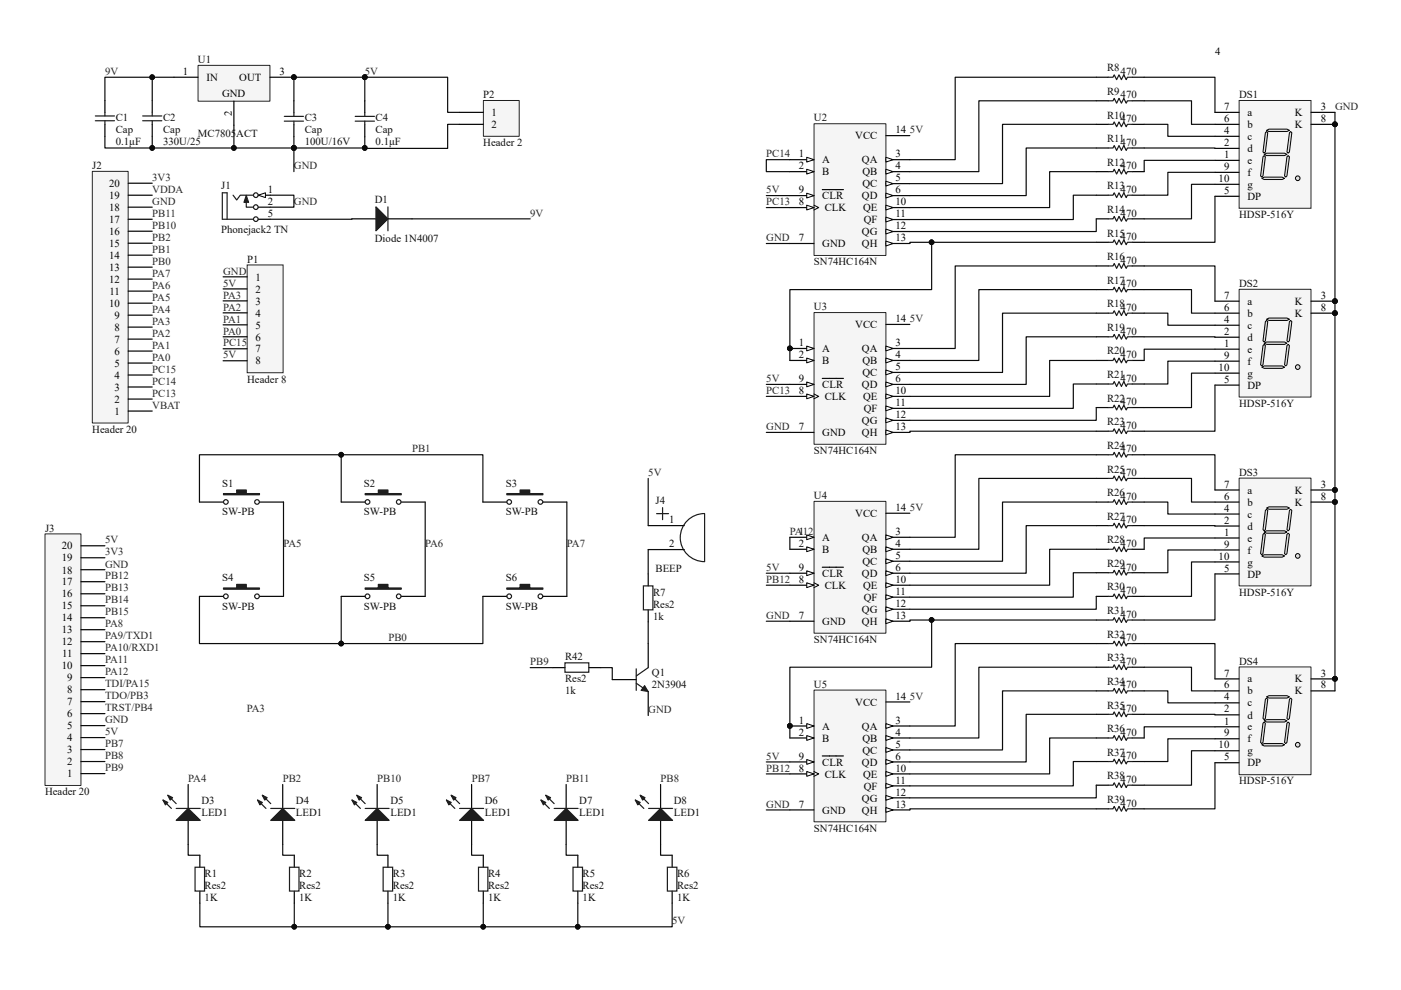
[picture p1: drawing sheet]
<svg xmlns="http://www.w3.org/2000/svg" width="297mm" height="210mm" viewBox="0 0 297 210" stroke-linecap="round" stroke-linejoin="round" font-family="sans-serif">
<defs><g id="words">
<g font-size="2.3">
<text x="257.6" y="11.7">4</text>
<text x="38.8" y="15.9">1</text>
<text x="43.8" y="17.2">IN</text>
<text x="50.7" y="17.2">OUT</text>
<text x="59.3" y="15.9">3</text>
<text x="47.1" y="20.5">GND</text>
<text x="259.5" y="23.4">7</text>
<text x="280" y="23.4">3</text>
<text x="49.1" y="24.7" transform="rotate(-90 49.1 24.7)">2</text>
<text x="104.2" y="24.6">1</text>
<text x="104.2" y="27.2">2</text>
<text x="181.3" y="29.5">VCC</text>
<text x="189.9" y="28.3">14</text>
<text x="259.5" y="28.4">4</text>
<text x="259.5" y="25.9">6</text>
<text x="264.5" y="29.7">c</text>
<text x="264.5" y="27.2">b</text>
<text x="264.5" y="24.6">a</text>
<text x="274.5" y="24.6">K</text>
<text x="274.5" y="27.2">K</text>
<text x="280" y="25.9">8</text>
<text x="169.4" y="33.4">1</text>
<text x="169.4" y="35.9">2</text>
<text x="174.3" y="34.6">A</text>
<text x="182.7" y="34.6">QA</text>
<text x="189.9" y="33.4">3</text>
<text x="189.9" y="35.9">4</text>
<text x="259.5" y="33.5">1</text>
<text x="259.5" y="31">2</text>
<text x="264.5" y="34.8">e</text>
<text x="264.5" y="32.3">d</text>
<text x="23.1" y="39.6">20</text>
<text x="56.8" y="40.9">1</text>
<text x="169.4" y="41">9</text>
<text x="174.3" y="37.2">B</text>
<text x="182.9" y="37.2">QB</text>
<text x="182.9" y="39.7">QC</text>
<text x="189.9" y="41">6</text>
<text x="189.9" y="38.5">5</text>
<text x="258.4" y="38.6">10</text>
<text x="259.5" y="36.1">9</text>
<text x="259.5" y="41.1">5</text>
<text x="264.5" y="37.3">f</text>
<text x="264.5" y="39.9">g</text>
<text x="23.1" y="47.3">17</text>
<text x="23.1" y="44.7">18</text>
<text x="23.1" y="42.2">19</text>
<text x="56.8" y="46">5</text>
<text x="56.8" y="43.5">2</text>
<text x="169.4" y="43.5">8</text>
<text x="174.3" y="42.3">CLR</text>
<text x="174.9" y="44.8">CLK</text>
<text x="182.7" y="42.3">QD</text>
<text x="183" y="44.8">QE</text>
<text x="183.1" y="47.3">QF</text>
<text x="189.9" y="43.5">10</text>
<text x="189.9" y="46.1">11</text>
<text x="264.5" y="42.4">DP</text>
<text x="23.1" y="52.4">15</text>
<text x="23.1" y="49.8">16</text>
<text x="169.4" y="51.2">7</text>
<text x="174.3" y="52.4">GND</text>
<text x="182.7" y="49.9">QG</text>
<text x="182.7" y="52.4">QH</text>
<text x="189.9" y="48.6">12</text>
<text x="189.9" y="51.2">13</text>
<text x="23.1" y="60">12</text>
<text x="23.1" y="57.4">13</text>
<text x="23.1" y="54.9">14</text>
<text x="54.2" y="59.5">1</text>
<text x="23.1" y="65.1">10</text>
<text x="23.2" y="62.5">11</text>
<text x="54.2" y="62.1">2</text>
<text x="54.2" y="64.6">3</text>
<text x="259.5" y="65.9">6</text>
<text x="259.5" y="63.4">7</text>
<text x="264.5" y="64.7">a</text>
<text x="274.5" y="64.7">K</text>
<text x="280" y="63.4">3</text>
<text x="280" y="65.9">8</text>
<text x="24.3" y="70.2">8</text>
<text x="24.3" y="67.6">9</text>
<text x="54.2" y="67.1">4</text>
<text x="54.2" y="69.7">5</text>
<text x="181.3" y="69.6">VCC</text>
<text x="189.9" y="68.3">14</text>
<text x="259.5" y="71">2</text>
<text x="259.5" y="68.5">4</text>
<text x="264.5" y="69.8">c</text>
<text x="264.5" y="67.2">b</text>
<text x="274.5" y="67.2">K</text>
<text x="24.3" y="77.8">5</text>
<text x="24.3" y="75.2">6</text>
<text x="24.3" y="72.7">7</text>
<text x="54.2" y="72.2">6</text>
<text x="54.2" y="74.8">7</text>
<text x="54.2" y="77.3">8</text>
<text x="169.4" y="73.4">1</text>
<text x="169.4" y="75.9">2</text>
<text x="174.3" y="74.7">A</text>
<text x="174.3" y="77.2">B</text>
<text x="182.7" y="74.7">QA</text>
<text x="182.9" y="77.2">QB</text>
<text x="189.9" y="73.4">3</text>
<text x="189.9" y="75.9">4</text>
<text x="259.5" y="76.1">9</text>
<text x="259.5" y="73.6">1</text>
<text x="264.5" y="77.4">f</text>
<text x="264.5" y="74.8">e</text>
<text x="264.5" y="72.3">d</text>
<text x="24.3" y="82.9">3</text>
<text x="24.3" y="80.3">4</text>
<text x="169.4" y="81">9</text>
<text x="169.4" y="83.6">8</text>
<text x="174.3" y="82.3">CLR</text>
<text x="182.7" y="82.3">QD</text>
<text x="182.9" y="79.8">QC</text>
<text x="189.9" y="81">6</text>
<text x="189.9" y="83.6">10</text>
<text x="189.9" y="78.5">5</text>
<text x="258.4" y="78.7">10</text>
<text x="259.5" y="81.2">5</text>
<text x="264.5" y="79.9">g</text>
<text x="264.5" y="82.5">DP</text>
<text x="24.3" y="88">1</text>
<text x="24.3" y="85.4">2</text>
<text x="174.9" y="84.9">CLK</text>
<text x="182.7" y="89.9">QG</text>
<text x="183" y="84.9">QE</text>
<text x="183.1" y="87.4">QF</text>
<text x="189.9" y="88.7">12</text>
<text x="189.9" y="86.1">11</text>
<text x="169.4" y="91.2">7</text>
<text x="174.3" y="92.5">GND</text>
<text x="182.7" y="92.5">QH</text>
<text x="189.9" y="91.2">13</text>
<text x="259.5" y="106">6</text>
<text x="259.5" y="103.4">7</text>
<text x="264.5" y="107.3">b</text>
<text x="264.5" y="104.7">a</text>
<text x="274.5" y="104.7">K</text>
<text x="274.5" y="107.3">K</text>
<text x="280" y="103.4">3</text>
<text x="280" y="106">8</text>
<text x="141.9" y="111">1</text>
<text x="169.4" y="113.5">1</text>
<text x="181.3" y="109.6">VCC</text>
<text x="189.9" y="108.4">14</text>
<text x="189.9" y="113.5">3</text>
<text x="259.5" y="113.6">1</text>
<text x="259.5" y="111.1">2</text>
<text x="259.5" y="108.5">4</text>
<text x="264.5" y="112.4">d</text>
<text x="264.5" y="109.8">c</text>
<text x="13.1" y="119.1">19</text>
<text x="13.1" y="116.5">20</text>
<text x="141.9" y="116.1">2</text>
<text x="169.4" y="116">2</text>
<text x="174.3" y="114.7">A</text>
<text x="174.3" y="117.3">B</text>
<text x="182.7" y="114.7">QA</text>
<text x="182.9" y="117.3">QB</text>
<text x="182.9" y="119.8">QC</text>
<text x="189.9" y="116">4</text>
<text x="189.9" y="118.5">5</text>
<text x="258.4" y="118.7">10</text>
<text x="259.5" y="116.2">9</text>
<text x="264.5" y="117.4">f</text>
<text x="264.5" y="120">g</text>
<text x="264.5" y="114.9">e</text>
<text x="13.1" y="124.2">17</text>
<text x="13.1" y="121.6">18</text>
<text x="169.4" y="121.1">9</text>
<text x="169.4" y="123.6">8</text>
<text x="174.3" y="122.4">CLR</text>
<text x="174.9" y="124.9">CLK</text>
<text x="182.7" y="122.4">QD</text>
<text x="183" y="124.9">QE</text>
<text x="189.9" y="121.1">6</text>
<text x="189.9" y="123.6">10</text>
<text x="259.5" y="121.2">5</text>
<text x="264.5" y="122.5">DP</text>
<text x="13.1" y="131.8">14</text>
<text x="13.1" y="129.3">15</text>
<text x="13.1" y="126.7">16</text>
<text x="169.4" y="131.3">7</text>
<text x="182.7" y="130">QG</text>
<text x="183.1" y="127.4">QF</text>
<text x="189.9" y="128.7">12</text>
<text x="189.9" y="131.3">13</text>
<text x="189.9" y="126.2">11</text>
<text x="13.1" y="136.9">12</text>
<text x="13.1" y="134.3">13</text>
<text x="174.3" y="132.5">GND</text>
<text x="182.7" y="132.5">QH</text>
<text x="13.1" y="142">10</text>
<text x="13.2" y="139.4">11</text>
<text x="259.5" y="143.5">7</text>
<text x="280" y="143.5">3</text>
<text x="14.3" y="149.6">7</text>
<text x="14.3" y="147.1">8</text>
<text x="14.3" y="144.5">9</text>
<text x="181.3" y="149.7">VCC</text>
<text x="189.9" y="148.4">14</text>
<text x="259.5" y="148.6">4</text>
<text x="259.5" y="146">6</text>
<text x="264.5" y="149.8">c</text>
<text x="264.5" y="147.3">b</text>
<text x="264.5" y="144.8">a</text>
<text x="274.5" y="144.8">K</text>
<text x="274.5" y="147.3">K</text>
<text x="280" y="146">8</text>
<text x="14.3" y="154.7">5</text>
<text x="14.3" y="152.1">6</text>
<text x="169.4" y="153.5">1</text>
<text x="174.3" y="154.8">A</text>
<text x="182.7" y="154.8">QA</text>
<text x="189.9" y="153.5">3</text>
<text x="259.5" y="153.7">1</text>
<text x="259.5" y="151.1">2</text>
<text x="264.5" y="154.9">e</text>
<text x="264.5" y="152.4">d</text>
<text x="14.3" y="159.8">3</text>
<text x="14.3" y="157.2">4</text>
<text x="169.4" y="161.1">9</text>
<text x="169.4" y="156">2</text>
<text x="174.3" y="157.3">B</text>
<text x="182.9" y="157.3">QB</text>
<text x="182.9" y="159.9">QC</text>
<text x="189.9" y="161.1">6</text>
<text x="189.9" y="156">4</text>
<text x="189.9" y="158.6">5</text>
<text x="258.4" y="158.8">10</text>
<text x="259.5" y="156.2">9</text>
<text x="259.5" y="161.3">5</text>
<text x="264.5" y="157.5">f</text>
<text x="264.5" y="160">g</text>
<text x="14.3" y="164.9">1</text>
<text x="14.3" y="162.3">2</text>
<text x="169.4" y="163.7">8</text>
<text x="174.3" y="162.4">CLR</text>
<text x="174.9" y="165">CLK</text>
<text x="182.7" y="162.4">QD</text>
<text x="183" y="165">QE</text>
<text x="183.1" y="167.5">QF</text>
<text x="189.9" y="163.7">10</text>
<text x="189.9" y="166.2">11</text>
<text x="264.5" y="162.6">DP</text>
<text x="169.4" y="171.3">7</text>
<text x="174.3" y="172.6">GND</text>
<text x="182.7" y="170">QG</text>
<text x="182.7" y="172.6">QH</text>
<text x="189.9" y="168.8">12</text>
<text x="189.9" y="171.3">13</text>
</g>
<g font-size="2.3" fill="#262626">
<text x="22.3" y="15.9">9V</text>
<text x="77.4" y="15.9">5V</text>
<text x="283.1" y="23.4">GND</text>
<text x="192.9" y="28.3">5V</text>
<text x="62.3" y="35.9">GND</text>
<text x="162.5" y="33.4">PC14</text>
<text x="32.3" y="38.4">3V3</text>
<text x="32.3" y="40.9">VDDA</text>
<text x="162.5" y="41">5V</text>
<text x="32.3" y="43.5">GND</text>
<text x="32.3" y="46">PB11</text>
<text x="62.3" y="43.5">GND</text>
<text x="112.4" y="45.9">9V</text>
<text x="162.5" y="43.5">PC13</text>
<text x="32.3" y="48.5">PB10</text>
<text x="32.3" y="51.1">PB2</text>
<text x="32.3" y="53.6">PB1</text>
<text x="162.5" y="51.2">GND</text>
<text x="32.3" y="56.2">PB0</text>
<text x="32.3" y="58.7">PA7</text>
<text x="47.3" y="58.2">GND</text>
<text x="32.3" y="61.3">PA6</text>
<text x="32.3" y="63.8">PA5</text>
<text x="47.3" y="63.3">PA3</text>
<text x="47.3" y="65.9">PA2</text>
<text x="47.3" y="60.8">5V</text>
<text x="32.3" y="66.3">PA4</text>
<text x="32.3" y="68.9">PA3</text>
<text x="32.3" y="71.4">PA2</text>
<text x="47.3" y="68.4">PA1</text>
<text x="47.3" y="71">PA0</text>
<text x="192.9" y="68.3">5V</text>
<text x="32.3" y="76.5">PA0</text>
<text x="32.3" y="74">PA1</text>
<text x="47.3" y="73.5">PC15</text>
<text x="47.3" y="76">5V</text>
<text x="32.3" y="79.1">PC15</text>
<text x="32.3" y="81.6">PC14</text>
<text x="162.5" y="83.6">PC13</text>
<text x="162.5" y="81.1">5V</text>
<text x="32.3" y="84.1">PC13</text>
<text x="32.3" y="86.7">VBAT</text>
<text x="87.4" y="96">PB1</text>
<text x="162.5" y="91.2">GND</text>
<text x="137.5" y="101">5V</text>
<text x="167.5" y="113.5">PA12</text>
<text x="192.9" y="108.4">5V</text>
<text x="22.3" y="115.3">5V</text>
<text x="22.3" y="117.8">3V3</text>
<text x="60.1" y="116">PA5</text>
<text x="90.1" y="116">PA6</text>
<text x="120.2" y="116">PA7</text>
<text x="22.3" y="120.4">GND</text>
<text x="22.3" y="122.9">PB12</text>
<text x="22.3" y="125.4">PB13</text>
<text x="162.5" y="123.6">PB12</text>
<text x="162.5" y="121.1">5V</text>
<text x="22.3" y="128">PB14</text>
<text x="22.3" y="130.5">PB15</text>
<text x="162.5" y="131.3">GND</text>
<text x="22.3" y="133.1">PA8</text>
<text x="22.3" y="135.6">PA9/TXD1</text>
<text x="82.4" y="136">PB0</text>
<text x="22.3" y="140.7">PA11</text>
<text x="22.3" y="138.1">PA10/RXD1</text>
<text x="22.3" y="143.3">PA12</text>
<text x="112.4" y="141.1">PB9</text>
<text x="22.3" y="145.8">TDI/PA15</text>
<text x="22.3" y="148.3">TDO/PB3</text>
<text x="192.9" y="148.4">5V</text>
<text x="22.3" y="150.9">TRST/PB4</text>
<text x="22.3" y="153.4">GND</text>
<text x="22.3" y="155.9">5V</text>
<text x="52.3" y="151">PA3</text>
<text x="137.5" y="151.3">GND</text>
<text x="22.3" y="158.5">PB7</text>
<text x="22.3" y="161">PB8</text>
<text x="162.5" y="161.1">5V</text>
<text x="22.3" y="163.6">PB9</text>
<text x="39.9" y="165.9">PA4</text>
<text x="59.9" y="165.9">PB2</text>
<text x="80" y="165.9">PB10</text>
<text x="100" y="165.9">PB7</text>
<text x="120" y="165.9">PB11</text>
<text x="140.1" y="165.9">PB8</text>
<text x="162.5" y="163.7">PB12</text>
<text x="162.5" y="171.3">GND</text>
<text x="142.5" y="196.1">5V</text>
</g>
<g font-size="2.3" fill="#0e0e0e">
<text x="42" y="13.4">U1</text>
<text x="234.7" y="15.1">R8</text>
<text x="237.6" y="15.9">470</text>
<text x="102.5" y="20.8">P2</text>
<text x="234.7" y="20.1">R9</text>
<text x="237.6" y="20.9">470</text>
<text x="262.7" y="20.8">DS1</text>
<text x="24.5" y="25.7">C1</text>
<text x="24.5" y="28.2">Cap</text>
<text x="34.6" y="25.7">C2</text>
<text x="34.6" y="28.2">Cap</text>
<text x="42" y="29.1">MC7805ACT</text>
<text x="64.6" y="25.7">C3</text>
<text x="64.6" y="28.3">Cap</text>
<text x="79.6" y="25.7">C4</text>
<text x="79.6" y="28.3">Cap</text>
<text x="172.6" y="25.7">U2</text>
<text x="234.7" y="25.1">R10</text>
<text x="237.6" y="25.9">470</text>
<text x="19.6" y="35.8">J2</text>
<text x="24.5" y="30.7">0.1μF</text>
<text x="34.6" y="30.7">330U/25</text>
<text x="64.6" y="30.8">100U/16V</text>
<text x="79.6" y="30.8">0.1μF</text>
<text x="102.5" y="31">Header 2</text>
<text x="234.7" y="30.1">R11</text>
<text x="234.7" y="35.2">R12</text>
<text x="237.6" y="30.9">470</text>
<text x="237.6" y="35.9">470</text>
<text x="46.9" y="40.2">J1</text>
<text x="234.7" y="40.2">R13</text>
<text x="237.6" y="40.9">470</text>
<text x="79.5" y="43.1">D1</text>
<text x="234.7" y="45.2">R14</text>
<text x="237.6" y="45.9">470</text>
<text x="262.7" y="46.3">HDSP-516Y</text>
<text x="46.9" y="49.3">Phonejack2 TN</text>
<text x="79.5" y="51.3">Diode 1N4007</text>
<text x="234.7" y="50.2">R15</text>
<text x="237.6" y="50.9">470</text>
<text x="52.4" y="55.7">P1</text>
<text x="172.6" y="56.3">SN74HC164N</text>
<text x="234.7" y="55.2">R16</text>
<text x="237.6" y="55.9">470</text>
<text x="172.6" y="65.8">U3</text>
<text x="234.7" y="60.2">R17</text>
<text x="234.7" y="65.2">R18</text>
<text x="237.6" y="60.9">470</text>
<text x="237.6" y="65.9">470</text>
<text x="262.7" y="60.9">DS2</text>
<text x="234.7" y="70.2">R19</text>
<text x="237.6" y="71">470</text>
<text x="234.7" y="75.2">R20</text>
<text x="237.6" y="75.9">470</text>
<text x="52.4" y="81.1">Header 8</text>
<text x="234.7" y="80.2">R21</text>
<text x="237.6" y="81">470</text>
<text x="234.7" y="85.2">R22</text>
<text x="237.6" y="86">470</text>
<text x="262.7" y="86.3">HDSP-516Y</text>
<text x="19.6" y="91.8">Header 20</text>
<text x="234.7" y="90.2">R23</text>
<text x="234.7" y="95.2">R24</text>
<text x="237.6" y="91">470</text>
<text x="237.6" y="96">470</text>
<text x="172.6" y="96.3">SN74HC164N</text>
<text x="234.7" y="100.2">R25</text>
<text x="237.6" y="101">470</text>
<text x="262.7" y="100.9">DS3</text>
<text x="47.1" y="103.2">S1</text>
<text x="77.2" y="103.2">S2</text>
<text x="107.2" y="103.2">S3</text>
<text x="139" y="106.9">J4</text>
<text x="172.6" y="105.8">U4</text>
<text x="234.7" y="105.2">R26</text>
<text x="237.6" y="106">470</text>
<text x="9.5" y="112.7">J3</text>
<text x="47.1" y="109.3">SW-PB</text>
<text x="77.2" y="109.3">SW-PB</text>
<text x="107.2" y="109.3">SW-PB</text>
<text x="234.7" y="110.2">R27</text>
<text x="237.6" y="111">470</text>
<text x="234.7" y="115.2">R28</text>
<text x="237.6" y="116">470</text>
<text x="47.1" y="123.2">S4</text>
<text x="77.2" y="123.2">S5</text>
<text x="107.2" y="123.2">S6</text>
<text x="139" y="121.4">BEEP</text>
<text x="234.7" y="120.2">R29</text>
<text x="234.7" y="125.2">R30</text>
<text x="237.6" y="121">470</text>
<text x="47.1" y="129.3">SW-PB</text>
<text x="77.2" y="129.3">SW-PB</text>
<text x="107.2" y="129.3">SW-PB</text>
<text x="138.5" y="131.4">1k</text>
<text x="138.5" y="126.3">R7</text>
<text x="138.5" y="128.9">Res2</text>
<text x="234.7" y="130.3">R31</text>
<text x="237.6" y="126">470</text>
<text x="237.6" y="131">470</text>
<text x="262.7" y="126.3">HDSP-516Y</text>
<text x="172.6" y="136.3">SN74HC164N</text>
<text x="234.7" y="135.3">R32</text>
<text x="237.6" y="136">470</text>
<text x="119.8" y="140.1">R42</text>
<text x="138.2" y="143.4">Q1</text>
<text x="234.7" y="140.3">R33</text>
<text x="237.6" y="141">470</text>
<text x="262.7" y="140.9">DS4</text>
<text x="119.8" y="147.2">1k</text>
<text x="119.8" y="144.7">Res2</text>
<text x="138.2" y="145.9">2N3904</text>
<text x="172.6" y="145.9">U5</text>
<text x="234.7" y="145.3">R34</text>
<text x="237.6" y="146">470</text>
<text x="234.7" y="150.3">R35</text>
<text x="234.7" y="155.3">R36</text>
<text x="237.6" y="151">470</text>
<text x="234.7" y="160.3">R37</text>
<text x="237.6" y="156">470</text>
<text x="237.6" y="161.1">470</text>
<text x="234.7" y="165.3">R38</text>
<text x="237.6" y="166.1">470</text>
<text x="262.7" y="166.4">HDSP-516Y</text>
<text x="9.5" y="168.7">Header 20</text>
<text x="42.7" y="170.5">D3</text>
<text x="42.7" y="173">LED1</text>
<text x="62.7" y="170.5">D4</text>
<text x="62.7" y="173">LED1</text>
<text x="82.8" y="170.5">D5</text>
<text x="82.8" y="173">LED1</text>
<text x="102.8" y="170.5">D6</text>
<text x="102.8" y="173">LED1</text>
<text x="122.8" y="170.5">D7</text>
<text x="122.8" y="173">LED1</text>
<text x="142.9" y="170.5">D8</text>
<text x="142.9" y="173">LED1</text>
<text x="234.7" y="170.3">R39</text>
<text x="237.6" y="171.1">470</text>
<text x="172.6" y="176.4">SN74HC164N</text>
<text x="43.4" y="186">R1</text>
<text x="63.4" y="186">R2</text>
<text x="83.3" y="186">R3</text>
<text x="103.5" y="186">R4</text>
<text x="123.5" y="186">R5</text>
<text x="143.5" y="186">R6</text>
<text x="43.4" y="191.1">1K</text>
<text x="43.4" y="188.5">Res2</text>
<text x="63.4" y="191.1">1K</text>
<text x="63.4" y="188.5">Res2</text>
<text x="83.3" y="191.1">1K</text>
<text x="83.3" y="188.5">Res2</text>
<text x="103.5" y="191.1">1K</text>
<text x="103.5" y="188.5">Res2</text>
<text x="123.5" y="191.1">1K</text>
<text x="123.5" y="188.5">Res2</text>
<text x="143.5" y="191.1">1K</text>
<text x="143.5" y="188.5">Res2</text>
</g>
</g></defs>
<path d="M117.2 141.6h2.6M124.9 141.6h2.5M100 166.4v5.1M100 174v5.1" fill="none" stroke="#000" stroke-width=".25"/>
<path d="M119.8 140.6h5v2h-5z" fill="none" stroke="#1c1c1c" stroke-width=".25"/>
<path d="M97.4 174l2.6-2.5 2.5 2.5z" fill="#1c1c1c"/>
<path d="M94.7 169.7l1.7 1.8M95.7 168.7l1.7 1.8M97.4 174l2.6-2.5 2.5 2.5z" fill="none" stroke="#1c1c1c" stroke-width=".25"/>
<path d="M95.7 168.7l1 .5-.5 .5z" fill="#1c1c1c"/>
<path d="M95.7 168.7l1 .5-.5 .5z" fill="none" stroke="#1c1c1c" stroke-width=".25"/>
<path d="M94.7 169.7l1 .5-.5 .5z" fill="#1c1c1c"/>
<path d="M94.7 169.7l1 .5-.5 .5zM97.4 171.5h5.1" fill="none" stroke="#1c1c1c" stroke-width=".25"/>
<path d="M120 166.4v5.1M120 174v5.1" fill="none" stroke="#000" stroke-width=".25"/>
<path d="M117.5 174l2.5-2.5 2.6 2.5z" fill="#1c1c1c"/>
<path d="M114.7 169.7l1.8 1.8M115.7 168.7l1.8 1.8M117.5 174l2.5-2.5 2.6 2.5z" fill="none" stroke="#1c1c1c" stroke-width=".25"/>
<path d="M115.7 168.7l1 .5-.5 .5z" fill="#1c1c1c"/>
<path d="M115.7 168.7l1 .5-.5 .5z" fill="none" stroke="#1c1c1c" stroke-width=".25"/>
<path d="M114.7 169.7l1 .5-.5 .5z" fill="#1c1c1c"/>
<path d="M114.7 169.7l1 .5-.5 .5zM117.5 171.5h5.1" fill="none" stroke="#1c1c1c" stroke-width=".25"/>
<path d="M19.6 36.4h7.6v53.3h-7.6z" fill="#f5f5f5"/>
<path d="M19.6 36.3h7.6v53.4h-7.6z" fill="none" stroke="#262626" stroke-width=".21"/>
<g fill="none" stroke="#000" stroke-width=".25">
<path d="M27.2 38.9h5.1M27.2 59.2h5.1M27.2 56.7h5.1M27.2 54.1h5.1M27.2 51.6h5.1M27.2 49h5.1M27.2 46.5h5.1M27.2 43.9h5.1M27.2 41.4h5.1M27.2 79.5h5.1M27.2 77h5.1M27.2 74.5h5.1"/>
<path d="M27.2 71.9h5.1M27.2 69.4h5.1M27.2 66.8h5.1M27.2 64.3h5.1M27.2 61.7h5.1M27.2 87.2h5.1M27.2 84.6h5.1M27.2 82.1h5.1"/>
</g>
<path d="M9.6 113.3h7.6v53.3h-7.6z" fill="#f5f5f5"/>
<path d="M9.5 113.2h7.7v53.4h-7.7z" fill="none" stroke="#262626" stroke-width=".21"/>
<g fill="none" stroke="#000" stroke-width=".25">
<path d="M22.2 21.3v2.5M22.2 26.4v2.5M32.3 21.3v2.5M32.3 26.4v2.5M62.3 21.4v2.5M62.3 26.5v2.5M77.3 21.4v2.5M77.3 26.5v2.5M74.6 46.4h5.1M82.3 46.4h5.1M17.2 118.3h5M17.2 115.8h5"/>
<path d="M17.2 138.6h5M17.2 136.1h5M17.2 133.6h5M17.2 131h5M17.2 128.5h5M17.2 125.9h5M17.2 123.4h5M17.2 120.8h5M17.2 159h5M17.2 156.4h5M17.2 153.9h5M17.2 151.4h5"/>
<path d="M17.2 148.8h5M17.2 146.3h5M17.2 143.7h5M17.2 141.2h5M17.2 164.1h5M17.2 161.5h5"/>
</g>
<g fill="none" stroke="#1c1c1c" stroke-width=".25">
<path d="M20.2 25.6h4.1M20.2 24.6h4.1M22.2 23.8v.8M22.2 25.6v.8M30.2 25.6h4.1M30.2 24.6h4.1M32.3 23.8v.8M32.3 25.6v.8M60.3 24.7h4M60.3 25.7h4M62.3 23.9v.8M62.3 25.7v.8"/>
<path d="M75.3 24.7h4.1M75.3 25.7h4.1M77.3 23.9v.8M77.3 25.7v.8"/>
</g>
<circle cx="77.3" cy="16.4" r=".49" fill="#0e0e0e" stroke="#0e0e0e" stroke-width=".21"/>
<path d="M79.7 43.9l2.6 2.5-2.6 2.6z" fill="#1c1c1c"/>
<path d="M79.7 43.9l2.6 2.5-2.6 2.6zM82.3 43.9v5.1" fill="none" stroke="#1c1c1c" stroke-width=".25"/>
<path d="M42 13.9h15.2v7.6h-15.2z" fill="#f5f5f5"/>
<path d="M42 13.9h15.2v7.6h-15.2z" fill="none" stroke="#262626" stroke-width=".21"/>
<path d="M36.9 16.4h5.1M57.2 16.4h5.1M49.6 21.5v5.1M39.9 166.4v5.1M39.9 174v5.1" fill="none" stroke="#000" stroke-width=".25"/>
<circle cx="62.3" cy="16.4" r=".49" fill="#0e0e0e" stroke="#0e0e0e" stroke-width=".21"/>
<path d="M37.4 174l2.5-2.5 2.6 2.5z" fill="#1c1c1c"/>
<path d="M34.6 169.7l1.7 1.8M35.6 168.7l1.8 1.8M37.4 174l2.5-2.5 2.6 2.5z" fill="none" stroke="#1c1c1c" stroke-width=".25"/>
<path d="M35.6 168.7l1 .5-.5 .5z" fill="#1c1c1c"/>
<path d="M35.6 168.7l1 .5-.5 .5z" fill="none" stroke="#1c1c1c" stroke-width=".25"/>
<path d="M34.6 169.7l1 .5-.5 .5z" fill="#1c1c1c"/>
<path d="M34.6 169.7l1 .5-.5 .5zM37.4 171.5h5.1" fill="none" stroke="#1c1c1c" stroke-width=".25"/>
<path d="M59.9 166.4v5.1M59.9 174v5.1" fill="none" stroke="#000" stroke-width=".25"/>
<path d="M57.4 174l2.5-2.5 2.6 2.5z" fill="#1c1c1c"/>
<path d="M54.6 169.7l1.8 1.8M55.6 168.7l1.8 1.8M57.4 174l2.5-2.5 2.6 2.5z" fill="none" stroke="#1c1c1c" stroke-width=".25"/>
<path d="M55.6 168.7l1 .5-.5 .5z" fill="#1c1c1c"/>
<path d="M55.6 168.7l1 .5-.5 .5z" fill="none" stroke="#1c1c1c" stroke-width=".25"/>
<path d="M54.6 169.7l1 .5-.5 .5z" fill="#1c1c1c"/>
<path d="M54.6 169.7l1 .5-.5 .5zM57.4 171.5h5.1" fill="none" stroke="#1c1c1c" stroke-width=".25"/>
<path d="M80 166.4v5.1M80 174v5.1" fill="none" stroke="#000" stroke-width=".25"/>
<path d="M77.4 174l2.6-2.5 2.5 2.5z" fill="#1c1c1c"/>
<path d="M74.6 169.7l1.8 1.8M75.6 168.7l1.8 1.8M77.4 174l2.6-2.5 2.5 2.5z" fill="none" stroke="#1c1c1c" stroke-width=".25"/>
<path d="M75.6 168.7l1.1 .5-.5 .5z" fill="#1c1c1c"/>
<path d="M75.6 168.7l1.1 .5-.5 .5z" fill="none" stroke="#1c1c1c" stroke-width=".25"/>
<path d="M74.6 169.7l1 .5-.5 .5z" fill="#1c1c1c"/>
<path d="M74.6 169.7l1 .5-.5 .5zM77.4 171.5h5.1" fill="none" stroke="#1c1c1c" stroke-width=".25"/>
<path d="M140.1 166.4v5.1M140.1 174v5.1" fill="none" stroke="#000" stroke-width=".25"/>
<path d="M137.5 174l2.6-2.5 2.5 2.5z" fill="#1c1c1c"/>
<path d="M134.7 169.7l1.8 1.8M135.7 168.7l1.8 1.8M137.5 174l2.6-2.5 2.5 2.5z" fill="none" stroke="#1c1c1c" stroke-width=".25"/>
<path d="M135.7 168.7l1.1 .5-.6 .5z" fill="#1c1c1c"/>
<path d="M135.7 168.7l1.1 .5-.6 .5z" fill="none" stroke="#1c1c1c" stroke-width=".25"/>
<path d="M134.7 169.7l1 .5-.5 .5z" fill="#1c1c1c"/>
<path d="M134.7 169.7l1 .5-.5 .5zM137.5 171.5h5.1" fill="none" stroke="#1c1c1c" stroke-width=".25"/>
<path d="M54.8 41.4h2.5" fill="none" stroke="#000" stroke-width=".25"/>
<path d="M54.8 41.4l1.5-.5v1z" fill="#fcfcfc"/>
<path d="M54.8 41.4l1.5-.5v1z" fill="none" stroke="#000" stroke-width=".21"/>
<path d="M54.8 46.5h2.5M54.8 43.9h2.5" fill="none" stroke="#000" stroke-width=".25"/>
<g fill="none" stroke="#1c1c1c" stroke-width=".25">
<path d="M48.2 46.5v-5.6h-1.1v5.6h6.6M49.4 41.4l.8 1 .7-1h2.8M52.2 41.9v2h1.5"/>
<circle cx="54.2" cy="41.4" r=".49"/>
<circle cx="54.2" cy="43.9" r=".49"/>
<circle cx="54.2" cy="46.5" r=".49"/>
</g>
<path d="M52.2 41.4l.5 1.5h-1z" fill="#1c1c1c"/>
<path d="M52.2 41.4l.5 1.5h-1z" fill="none" stroke="#1c1c1c" stroke-width=".21"/>
<path d="M42.3 106.5h5.1M55 106.5h5.1" fill="none" stroke="#000" stroke-width=".25"/>
<path d="M47.4 104.7h2.8v-.8h2v.8h2.8v.2h-7.6z" fill-rule="evenodd" fill="#1c1c1c"/>
<g fill="none" stroke="#1c1c1c" stroke-width=".25">
<path d="M47.4 104.7h2.8v-.8h2v.8h2.8v.2h-7.6z"/>
<circle cx="47.9" cy="106.5" r=".5"/>
<circle cx="54.5" cy="106.5" r=".49"/>
</g>
<path d="M72.3 106.5h5.1M85.1 106.5h5" fill="none" stroke="#000" stroke-width=".25"/>
<path d="M77.4 104.7h2.8v-.8h2.1v.8h2.8v.2h-7.7z" fill-rule="evenodd" fill="#1c1c1c"/>
<g fill="none" stroke="#1c1c1c" stroke-width=".25">
<path d="M77.4 104.7h2.8v-.8h2.1v.8h2.8v.2h-7.7z"/>
<circle cx="77.9" cy="106.5" r=".5"/>
<circle cx="84.5" cy="106.5" r=".49"/>
</g>
<path d="M102.4 106.5h5.1M115.1 106.5h5.1" fill="none" stroke="#000" stroke-width=".25"/>
<path d="M107.5 104.7h2.8v-.8h2v.8h2.8v.2h-7.6z" fill-rule="evenodd" fill="#1c1c1c"/>
<g fill="none" stroke="#1c1c1c" stroke-width=".25">
<path d="M107.5 104.7h2.8v-.8h2v.8h2.8v.2h-7.6z"/>
<circle cx="108" cy="106.5" r=".49"/>
<circle cx="114.6" cy="106.5" r=".5"/>
</g>
<path d="M42.3 126.5h5.1M55 126.5h5.1" fill="none" stroke="#000" stroke-width=".25"/>
<path d="M47.4 124.7h2.8v-.7h2v.7h2.8v.3h-7.6z" fill-rule="evenodd" fill="#1c1c1c"/>
<g fill="none" stroke="#1c1c1c" stroke-width=".25">
<path d="M47.4 124.7h2.8v-.7h2v.7h2.8v.3h-7.6z"/>
<circle cx="47.9" cy="126.5" r=".5"/>
<circle cx="54.5" cy="126.5" r=".49"/>
</g>
<path d="M72.3 126.5h5.1M85.1 126.5h5" fill="none" stroke="#000" stroke-width=".25"/>
<path d="M77.4 124.7h2.8v-.7h2.1v.7h2.8v.3h-7.7z" fill-rule="evenodd" fill="#1c1c1c"/>
<g fill="none" stroke="#1c1c1c" stroke-width=".25">
<path d="M77.4 124.7h2.8v-.7h2.1v.7h2.8v.3h-7.7z"/>
<circle cx="77.9" cy="126.5" r=".5"/>
<circle cx="84.5" cy="126.5" r=".49"/>
</g>
<path d="M102.4 126.5h5.1M115.1 126.5h5.1" fill="none" stroke="#000" stroke-width=".25"/>
<path d="M107.5 124.7h2.8v-.7h2v.7h2.8v.3h-7.6z" fill-rule="evenodd" fill="#1c1c1c"/>
<g fill="none" stroke="#1c1c1c" stroke-width=".25">
<path d="M107.5 124.7h2.8v-.7h2v.7h2.8v.3h-7.6zM41.4 183.9h2v5.1h-2zM61.4 183.9h2v5.1h-2zM81.2 183.9h2v5.1h-2zM101.4 183.9h2v5.1h-2zM121.5 183.9h2v5.1h-2zM141.5 183.9h2v5.1h-2z"/>
<circle cx="108" cy="126.5" r=".49"/>
<circle cx="114.6" cy="126.5" r=".5"/>
</g>
<path d="M42.4 181.4v2.5M42.4 189v2.6M62.4 181.4v2.5M62.4 189v2.6M82.3 181.4v2.5M82.3 189v2.6M102.5 181.4v2.5M102.5 189v2.6M122.5 181.4v2.5M122.5 189v2.6M142.5 181.4v2.5M142.5 189v2.6" fill="none" stroke="#000" stroke-width=".25"/>
<path d="M52.4 56.2h7.6v22.9h-7.6z" fill="#f5f5f5"/>
<path d="M52.4 56.2h7.6v22.9h-7.6z" fill="none" stroke="#262626" stroke-width=".21"/>
<g fill="none" stroke="#000" stroke-width=".25">
<path d="M47.3 58.7h5.1M47.3 61.3h5.1M47.3 63.8h5.1M47.3 66.4h5.1M47.3 68.9h5.1M47.3 71.4h5.1M47.3 74h5.1M47.3 76.5h5.1M137.4 111.5h7.7M137.4 116.6h7.7M137.4 136.5v5.1M129.8 144.1h5.1"/>
<path d="M137.4 146.7v5.1"/>
</g>
<path d="M139.2 108.9h2.5M140.5 107.7v2.5M145.4 110.7a5.2 5.2 0 0 1 3.9-1.8l.1 10.2a5.1 5.1 0 0 1-4.7-2.9 5.1 5.1 0 0 1 .7-5.5zM134.9 144.9l2.5 1.8M134.9 141.9v4.5M137.4 141.6l-2.5 1.8" fill="none" stroke="#1c1c1c" stroke-width=".25"/>
<path d="M136.7 145.4l.7 1.3-1.5-.3z" fill="#1c1c1c"/>
<path d="M136.7 145.4l.7 1.3-1.5-.3z" fill="none" stroke="#1c1c1c" stroke-width=".21"/>
<path d="M137.4 121.7v2.6M137.4 129.4v2.5" fill="none" stroke="#000" stroke-width=".25"/>
<path d="M136.4 124.3h2v5h-2z" fill="none" stroke="#1c1c1c" stroke-width=".25"/>
<path d="M262.7 21.3h15.3v22.9h-15.3z" fill="#f5f5f5"/>
<path d="M262.7 21.3h15.3v22.9h-15.3z" fill="none" stroke="#262626" stroke-width=".21"/>
<path d="M257.6 23.8h5.1M257.6 36.6h5.1M257.6 39.1h5.1M257.6 34h5.1M257.6 31.5h5.1M257.6 26.4h5.1M257.6 28.9h5.1M278 23.8h5M278 26.4h5M257.6 41.6h5.1" fill="none" stroke="#000" stroke-width=".25"/>
<circle cx="283" cy="26.4" r=".49" fill="#0e0e0e" stroke="#0e0e0e" stroke-width=".21"/>
<circle cx="275.1" cy="37.8" r=".49" fill="#e2e2e2" stroke="#000" stroke-width=".21"/>
<path d="M267.5 37.8l.5-.2h3.8l.5 .2-.5 .3h-3.8z" fill-rule="evenodd" fill="#e2e2e2"/>
<path d="M267.5 37.8l.5-.2h3.8l.5 .2-.5 .3h-3.8z" fill="none" stroke="#000" stroke-width=".21"/>
<path d="M268 32.7l.5-.2h3.8l.6 .2-.6 .3h-3.8z" fill-rule="evenodd" fill="#e2e2e2"/>
<path d="M268 32.7l.5-.2h3.8l.6 .2-.6 .3h-3.8z" fill="none" stroke="#000" stroke-width=".21"/>
<path d="M268.5 27.6l.5-.2h3.9l.5 .2-.5 .3h-3.9z" fill-rule="evenodd" fill="#e2e2e2"/>
<path d="M268.5 27.6l.5-.2h3.9l.5 .2-.5 .3h-3.9z" fill="none" stroke="#000" stroke-width=".21"/>
<path d="M273.4 28.2l.2-.3 .3 .3-.5 4-.3 .3-.2-.3z" fill-rule="evenodd" fill="#e2e2e2"/>
<path d="M273.4 28.2l.2-.3 .3 .3-.5 4-.3 .3-.2-.3z" fill="none" stroke="#000" stroke-width=".21"/>
<path d="M268.3 28.2l.2-.3 .3 .3-.5 4-.3 .3-.2-.3z" fill-rule="evenodd" fill="#e2e2e2"/>
<path d="M268.3 28.2l.2-.3 .3 .3-.5 4-.3 .3-.2-.3z" fill="none" stroke="#000" stroke-width=".21"/>
<path d="M268 33l.3 .3-.5 4-.3 .3-.2-.3 .5-4z" fill-rule="evenodd" fill="#e2e2e2"/>
<path d="M267.8 33.3l.2-.3 .3 .3-.5 4-.3 .3-.2-.3z" fill="none" stroke="#000" stroke-width=".21"/>
<path d="M273.1 33l.3 .3-.5 4-.3 .3-.3-.3 .6-4z" fill-rule="evenodd" fill="#e2e2e2"/>
<path d="M272.9 33.3l.2-.3 .3 .3-.5 4-.3 .3-.3-.3z" fill="none" stroke="#000" stroke-width=".21"/>
<circle cx="283" cy="26.4" r=".49" fill="#0e0e0e" stroke="#0e0e0e" stroke-width=".21"/>
<g fill="none" stroke="#000" stroke-width=".25">
<path d="M232.4 16.4h2.6M240 16.4h2.6M232.4 21.4h2.6M232.4 26.4h2.6M232.4 31.4h2.6M232.4 36.4h2.6M240 21.4h2.6M240 26.4h2.6M240 31.4h2.6M240 36.4h2.6M232.4 41.4h2.6M232.4 46.4h2.6"/>
<path d="M232.4 51.4h2.6M240 41.4h2.6M240 46.4h2.6M240 51.4h2.6"/>
</g>
<path d="M235 16.4h1l.2-.5 .5 1 .6-1 .5 1 .5-1 .5 1 .2-.5h1M235 21.4h1l.2-.5 .5 1 .6-1 .5 1 .5-1 .5 1 .2-.5h1M235 26.4h1l.2-.5 .5 1 .6-1 .5 1 .5-1 .5 1 .2-.5h1M235 31.4h1l.2-.5 .5 1 .6-1 .5 1 .5-1 .5 1 .2-.5h1M235 36.4h1l.2-.5 .5 1 .6-1 .5 1 .5-1 .5 1 .2-.5h1M235 41.4h1l.2-.5 .5 1 .6-1 .5 1 .5-1 .5 1 .2-.5h1M235 46.4h1l.2-.5 .5 1 .6-1 .5 1 .5-1 .5 1 .2-.5h1M235 51.4h1l.2-.5 .5 1 .6-1 .5 1 .5-1 .5 1 .2-.5h1" fill="none" stroke="#1c1c1c" stroke-width=".25"/>
<path d="M262.7 61.4h15.3v22.8h-15.3z" fill="#f5f5f5"/>
<path d="M262.7 61.4h15.3v22.8h-15.3z" fill="none" stroke="#262626" stroke-width=".21"/>
<path d="M257.6 63.9h5.1M257.6 76.6h5.1M257.6 79.1h5.1M257.6 74.1h5.1M257.6 71.5h5.1M257.6 66.4h5.1M257.6 69h5.1M278 63.9h5M278 66.4h5M257.6 81.7h5.1" fill="none" stroke="#000" stroke-width=".25"/>
<g fill="#0e0e0e" stroke="#0e0e0e" stroke-width=".21">
<circle cx="283" cy="63.9" r=".49"/>
<circle cx="283" cy="66.4" r=".49"/>
</g>
<circle cx="275.1" cy="77.9" r=".49" fill="#e2e2e2" stroke="#000" stroke-width=".21"/>
<path d="M267.5 77.9l.5-.3h3.8l.5 .3-.5 .2h-3.8z" fill-rule="evenodd" fill="#e2e2e2"/>
<path d="M267.5 77.9l.5-.3h3.8l.5 .3-.5 .2h-3.8z" fill="none" stroke="#000" stroke-width=".21"/>
<path d="M268 72.8l.5-.3h3.8l.6 .3-.6 .2h-3.8z" fill-rule="evenodd" fill="#e2e2e2"/>
<path d="M268 72.8l.5-.3h3.8l.6 .3-.6 .2h-3.8z" fill="none" stroke="#000" stroke-width=".21"/>
<path d="M268.5 67.7l.5-.2h3.9l.5 .2-.5 .3h-3.9z" fill-rule="evenodd" fill="#e2e2e2"/>
<path d="M268.5 67.7l.5-.2h3.9l.5 .2-.5 .3h-3.9z" fill="none" stroke="#000" stroke-width=".21"/>
<path d="M273.4 68.2l.2-.2 .3 .2-.5 4.1-.3 .2-.2-.2z" fill-rule="evenodd" fill="#e2e2e2"/>
<path d="M273.4 68.2l.2-.2 .3 .2-.5 4.1-.3 .2-.2-.2z" fill="none" stroke="#000" stroke-width=".21"/>
<path d="M268.3 68.2l.2-.2 .3 .2-.5 4.1-.3 .2-.2-.2z" fill-rule="evenodd" fill="#e2e2e2"/>
<path d="M268.3 68.2l.2-.2 .3 .2-.5 4.1-.3 .2-.2-.2z" fill="none" stroke="#000" stroke-width=".21"/>
<path d="M267.8 73.3l.2-.3 .3 .3-.5 4.1-.3 .2-.2-.2z" fill-rule="evenodd" fill="#e2e2e2"/>
<path d="M267.8 73.3l.2-.3 .3 .3-.5 4.1-.3 .2-.2-.2z" fill="none" stroke="#000" stroke-width=".21"/>
<path d="M273.1 73l.3 .3-.5 4.1-.3 .2-.3-.2 .6-4.1z" fill-rule="evenodd" fill="#e2e2e2"/>
<path d="M272.9 73.3l.2-.3 .3 .3-.5 4.1-.3 .2-.3-.2z" fill="none" stroke="#000" stroke-width=".21"/>
<g fill="#0e0e0e" stroke="#0e0e0e" stroke-width=".21">
<circle cx="283" cy="63.9" r=".49"/>
<circle cx="283" cy="66.4" r=".49"/>
</g>
<g fill="none" stroke="#000" stroke-width=".25">
<path d="M232.4 56.4h2.6M240 56.4h2.6M232.4 61.4h2.6M232.4 66.4h2.6M232.4 71.4h2.6M232.4 76.5h2.6M240 61.4h2.6M240 66.4h2.6M240 71.4h2.6M240 76.5h2.6M232.4 81.4h2.6M232.4 86.4h2.6"/>
<path d="M232.4 91.5h2.6M240 81.4h2.6M240 86.4h2.6M240 91.5h2.6"/>
</g>
<path d="M235 56.4h1l.2-.5 .5 1 .6-1 .5 1 .5-1 .5 1 .2-.5h1M235 61.4h1l.2-.5 .5 1 .6-1 .5 1 .5-1 .5 1 .2-.5h1M235 66.4h1l.2-.5 .5 1 .6-1 .5 1 .5-1 .5 1 .2-.5h1M235 71.4h1l.2-.5 .5 1 .6-1 .5 1 .5-1 .5 1 .2-.5h1M235 76.5h1l.2-.6 .5 1.1 .6-1.1 .5 1.1 .5-1.1 .5 1.1 .2-.5h1M235 81.4h1l.2-.5 .5 1.1 .6-1.1 .5 1.1 .5-1.1 .5 1.1 .2-.6h1M235 86.4h1l.2-.5 .5 1.1 .6-1.1 .5 1.1 .5-1.1 .5 1.1 .2-.6h1M235 91.5h1l.2-.5 .5 1 .6-1 .5 1 .5-1 .5 1 .2-.5h1" fill="none" stroke="#1c1c1c" stroke-width=".25"/>
<path d="M262.7 101.4h15.3v22.9h-15.3z" fill="#f5f5f5"/>
<path d="M262.7 101.4h15.3v22.9h-15.3z" fill="none" stroke="#262626" stroke-width=".21"/>
<path d="M257.6 103.9h5.1M257.6 116.6h5.1M257.6 119.2h5.1M257.6 114.1h5.1M257.6 111.6h5.1M257.6 106.5h5.1M257.6 109h5.1M278 103.9h5M278 106.5h5M257.6 121.7h5.1" fill="none" stroke="#000" stroke-width=".25"/>
<g fill="#0e0e0e" stroke="#0e0e0e" stroke-width=".21">
<circle cx="283" cy="103.9" r=".49"/>
<circle cx="283" cy="106.5" r=".49"/>
</g>
<circle cx="275.1" cy="117.9" r=".49" fill="#e2e2e2" stroke="#000" stroke-width=".21"/>
<path d="M267.5 117.9l.5-.2h3.8l.5 .2-.5 .3h-3.8z" fill-rule="evenodd" fill="#e2e2e2"/>
<path d="M267.5 117.9l.5-.2h3.8l.5 .2-.5 .3h-3.8z" fill="none" stroke="#000" stroke-width=".21"/>
<path d="M268 112.8l.5-.2h3.8l.6 .2-.6 .3h-3.8z" fill-rule="evenodd" fill="#e2e2e2"/>
<path d="M268 112.8l.5-.2h3.8l.6 .2-.6 .3h-3.8z" fill="none" stroke="#000" stroke-width=".21"/>
<path d="M268.5 107.8l.5-.3h3.9l.5 .3-.5 .2h-3.9z" fill-rule="evenodd" fill="#e2e2e2"/>
<path d="M268.5 107.8l.5-.3h3.9l.5 .3-.5 .2h-3.9z" fill="none" stroke="#000" stroke-width=".21"/>
<path d="M273.6 108l.3 .3-.5 4-.3 .3-.2-.3 .5-4z" fill-rule="evenodd" fill="#e2e2e2"/>
<path d="M273.4 108.3l.2-.3 .3 .3-.5 4-.3 .3-.2-.3z" fill="none" stroke="#000" stroke-width=".21"/>
<path d="M268.5 108l.3 .3-.5 4-.3 .3-.2-.3 .5-4z" fill-rule="evenodd" fill="#e2e2e2"/>
<path d="M268.3 108.3l.2-.3 .3 .3-.5 4-.3 .3-.2-.3z" fill="none" stroke="#000" stroke-width=".21"/>
<path d="M267.8 113.3l.2-.2 .3 .2-.5 4.1-.3 .3-.2-.3z" fill-rule="evenodd" fill="#e2e2e2"/>
<path d="M267.8 113.3l.2-.2 .3 .2-.5 4.1-.3 .3-.2-.3z" fill="none" stroke="#000" stroke-width=".21"/>
<path d="M273.1 113.1l.3 .2-.5 4.1-.3 .3-.3-.3 .6-4.1z" fill-rule="evenodd" fill="#e2e2e2"/>
<path d="M272.9 113.3l.2-.2 .3 .2-.5 4.1-.3 .3-.3-.3z" fill="none" stroke="#000" stroke-width=".21"/>
<g fill="#0e0e0e" stroke="#0e0e0e" stroke-width=".21">
<circle cx="283" cy="103.9" r=".49"/>
<circle cx="283" cy="106.5" r=".49"/>
</g>
<g fill="none" stroke="#000" stroke-width=".25">
<path d="M232.4 96.5h2.6M240 96.5h2.6M232.4 101.5h2.6M232.4 106.5h2.6M232.4 111.5h2.6M232.4 116.5h2.6M240 101.5h2.6M240 106.5h2.6M240 111.5h2.6M240 116.5h2.6M232.4 121.5h2.6M232.4 126.5h2.6"/>
<path d="M232.4 131.5h2.6M240 121.5h2.6M240 126.5h2.6M240 131.5h2.6"/>
</g>
<path d="M235 96.5h1l.2-.6 .5 1.1 .6-1.1 .5 1.1 .5-1.1 .5 1.1 .2-.5h1M235 101.5h1l.2-.5 .5 1 .6-1 .5 1 .5-1 .5 1 .2-.5h1M235 106.5h1l.2-.5 .5 1 .6-1 .5 1 .5-1 .5 1 .2-.5h1M235 111.5h1l.2-.5 .5 1 .6-1 .5 1 .5-1 .5 1 .2-.5h1M235 116.5h1l.2-.5 .5 1 .6-1 .5 1 .5-1 .5 1 .2-.5h1M235 121.5h1l.2-.5 .5 1 .6-1 .5 1 .5-1 .5 1 .2-.5h1M235 126.5h1l.2-.5 .5 1 .6-1 .5 1 .5-1 .5 1 .2-.5h1M235 131.5h1l.2-.5 .5 1 .6-1 .5 1 .5-1 .5 1 .2-.5h1" fill="none" stroke="#1c1c1c" stroke-width=".25"/>
<path d="M262.7 141.5h15.3v22.8h-15.3z" fill="#f5f5f5"/>
<path d="M262.7 141.5h15.3v22.8h-15.3z" fill="none" stroke="#262626" stroke-width=".21"/>
<path d="M257.6 144h5.1M257.6 156.7h5.1M257.6 159.2h5.1M257.6 154.2h5.1M257.6 151.6h5.1M257.6 146.5h5.1M257.6 149.1h5.1M278 144h5M278 146.5h5M257.6 161.8h5.1" fill="none" stroke="#000" stroke-width=".25"/>
<circle cx="283" cy="144" r=".49" fill="#0e0e0e" stroke="#0e0e0e" stroke-width=".21"/>
<circle cx="275.1" cy="158" r=".49" fill="#e2e2e2" stroke="#000" stroke-width=".21"/>
<path d="M267.5 158l.5-.3h3.8l.5 .3-.5 .2h-3.8z" fill-rule="evenodd" fill="#e2e2e2"/>
<path d="M267.5 158l.5-.3h3.8l.5 .3-.5 .2h-3.8z" fill="none" stroke="#000" stroke-width=".21"/>
<path d="M268 152.9l.5-.3h3.8l.6 .3-.6 .2h-3.8z" fill-rule="evenodd" fill="#e2e2e2"/>
<path d="M268 152.9l.5-.3h3.8l.6 .3-.6 .2h-3.8z" fill="none" stroke="#000" stroke-width=".21"/>
<path d="M268.5 147.8l.5-.2h3.9l.5 .2-.5 .3h-3.9z" fill-rule="evenodd" fill="#e2e2e2"/>
<path d="M268.5 147.8l.5-.2h3.9l.5 .2-.5 .3h-3.9z" fill="none" stroke="#000" stroke-width=".21"/>
<path d="M273.4 148.3l.2-.2 .3 .2-.5 4.1-.3 .2-.2-.2z" fill-rule="evenodd" fill="#e2e2e2"/>
<path d="M273.4 148.3l.2-.2 .3 .2-.5 4.1-.3 .2-.2-.2z" fill="none" stroke="#000" stroke-width=".21"/>
<path d="M268.3 148.3l.2-.2 .3 .2-.5 4.1-.3 .2-.2-.2z" fill-rule="evenodd" fill="#e2e2e2"/>
<path d="M268.3 148.3l.2-.2 .3 .2-.5 4.1-.3 .2-.2-.2z" fill="none" stroke="#000" stroke-width=".21"/>
<path d="M267.8 153.4l.2-.3 .3 .3-.5 4.1-.3 .2-.2-.2z" fill-rule="evenodd" fill="#e2e2e2"/>
<path d="M267.8 153.4l.2-.3 .3 .3-.5 4.1-.3 .2-.2-.2z" fill="none" stroke="#000" stroke-width=".21"/>
<path d="M273.1 153.1l.3 .3-.5 4.1-.3 .2-.3-.2 .6-4.1z" fill-rule="evenodd" fill="#e2e2e2"/>
<path d="M272.9 153.4l.2-.3 .3 .3-.5 4.1-.3 .2-.3-.2z" fill="none" stroke="#000" stroke-width=".21"/>
<circle cx="283" cy="144" r=".49" fill="#0e0e0e" stroke="#0e0e0e" stroke-width=".21"/>
<g fill="none" stroke="#000" stroke-width=".25">
<path d="M232.4 136.5h2.6M240 136.5h2.6M232.4 141.5h2.6M232.4 146.5h2.6M232.4 151.5h2.6M232.4 156.5h2.6M240 141.5h2.6M240 146.5h2.6M240 151.5h2.6M240 156.5h2.6M232.4 161.5h2.6M232.4 166.5h2.6"/>
<path d="M232.4 171.6h2.6M240 161.5h2.6M240 166.5h2.6M240 171.6h2.6"/>
</g>
<path d="M235 136.5h1l.2-.5 .5 1 .6-1 .5 1 .5-1 .5 1 .2-.5h1M235 141.5h1l.2-.5 .5 1 .6-1 .5 1 .5-1 .5 1 .2-.5h1M235 146.5h1l.2-.5 .5 1 .6-1 .5 1 .5-1 .5 1 .2-.5h1M235 151.5h1l.2-.5 .5 1 .6-1 .5 1 .5-1 .5 1 .2-.5h1M235 156.5h1l.2-.5 .5 1 .6-1 .5 1 .5-1 .5 1 .2-.5h1M235 161.5h1l.2-.5 .5 1 .6-1 .5 1 .5-1 .5 1 .2-.5h1M235 166.5h1l.2-.5 .5 1 .6-1 .5 1 .5-1 .5 1 .2-.5h1M235 171.6h1l.2-.6 .5 1.1 .6-1.1 .5 1.1 .5-1.1 .5 1.1 .2-.5h1" fill="none" stroke="#1c1c1c" stroke-width=".25"/>
<path d="M172.6 26.3h15.2v27.9h-15.2z" fill="#f5f5f5"/>
<path d="M172.6 26.2h15.2v28h-15.2z" fill="none" stroke="#262626" stroke-width=".21"/>
<path d="M167.5 41.5h5.1" fill="none" stroke="#000" stroke-width=".25"/>
<path d="M171 41l1.6 .5-1.6 .5z" fill="#fcfcfc"/>
<path d="M171 41l1.6 .5-1.6 .5zM172.6 43.5l1 .5-1 .5" fill="none" stroke="#000" stroke-width=".21"/>
<path d="M167.5 44h5.1M174.3 40.2h4.5" fill="none" stroke="#000" stroke-width=".25"/>
<path d="M171 43.5l1.6 .5-1.6 .5z" fill="#fcfcfc"/>
<path d="M171 43.5l1.6 .5-1.6 .5z" fill="none" stroke="#000" stroke-width=".21"/>
<path d="M167.5 33.9h5.1" fill="none" stroke="#000" stroke-width=".25"/>
<path d="M171 33.4l1.6 .5-1.6 .5z" fill="#fcfcfc"/>
<path d="M171 33.4l1.6 .5-1.6 .5z" fill="none" stroke="#000" stroke-width=".21"/>
<path d="M167.5 36.4h5.1" fill="none" stroke="#000" stroke-width=".25"/>
<path d="M171 35.9l1.6 .5-1.6 .5z" fill="#fcfcfc"/>
<path d="M171 35.9l1.6 .5-1.6 .5z" fill="none" stroke="#000" stroke-width=".21"/>
<path d="M187.8 33.9h5.1" fill="none" stroke="#000" stroke-width=".25"/>
<path d="M187.8 33.4l1.6 .5-1.6 .5z" fill="#fcfcfc"/>
<path d="M187.8 33.4l1.6 .5-1.6 .5z" fill="none" stroke="#000" stroke-width=".21"/>
<path d="M187.8 36.4h5.1" fill="none" stroke="#000" stroke-width=".25"/>
<path d="M187.8 35.9l1.6 .5-1.6 .5z" fill="#fcfcfc"/>
<path d="M187.8 35.9l1.6 .5-1.6 .5z" fill="none" stroke="#000" stroke-width=".21"/>
<path d="M187.8 38.9h5.1" fill="none" stroke="#000" stroke-width=".25"/>
<path d="M187.8 38.4l1.6 .5-1.6 .6z" fill="#fcfcfc"/>
<path d="M187.8 38.4l1.6 .5-1.6 .6z" fill="none" stroke="#000" stroke-width=".21"/>
<path d="M187.8 41.5h5.1" fill="none" stroke="#000" stroke-width=".25"/>
<path d="M187.8 41l1.6 .5-1.6 .5z" fill="#fcfcfc"/>
<path d="M187.8 41l1.6 .5-1.6 .5z" fill="none" stroke="#000" stroke-width=".21"/>
<path d="M187.8 44h5.1" fill="none" stroke="#000" stroke-width=".25"/>
<path d="M187.8 43.5l1.6 .5-1.6 .5z" fill="#fcfcfc"/>
<path d="M187.8 43.5l1.6 .5-1.6 .5z" fill="none" stroke="#000" stroke-width=".21"/>
<path d="M187.8 46.6h5.1" fill="none" stroke="#000" stroke-width=".25"/>
<path d="M187.8 46.1l1.6 .5-1.6 .5z" fill="#fcfcfc"/>
<path d="M187.8 46.1l1.6 .5-1.6 .5z" fill="none" stroke="#000" stroke-width=".21"/>
<path d="M187.8 49.1h5.1" fill="none" stroke="#000" stroke-width=".25"/>
<path d="M187.8 48.6l1.6 .5-1.6 .5z" fill="#fcfcfc"/>
<path d="M187.8 48.6l1.6 .5-1.6 .5z" fill="none" stroke="#000" stroke-width=".21"/>
<path d="M187.8 51.6h5.1" fill="none" stroke="#000" stroke-width=".25"/>
<path d="M187.8 51.1l1.6 .5-1.6 .6z" fill="#fcfcfc"/>
<path d="M187.8 51.1l1.6 .5-1.6 .6z" fill="none" stroke="#000" stroke-width=".21"/>
<path d="M187.8 28.8h5.1M167.5 51.6h5.1" fill="none" stroke="#000" stroke-width=".25"/>
<path d="M172.6 66.3h15.2v27.9h-15.2z" fill="#f5f5f5"/>
<path d="M172.6 66.3h15.2v27.9h-15.2z" fill="none" stroke="#262626" stroke-width=".21"/>
<path d="M167.5 81.5h5.1" fill="none" stroke="#000" stroke-width=".25"/>
<path d="M171 81l1.6 .5-1.6 .5z" fill="#fcfcfc"/>
<path d="M171 81l1.6 .5-1.6 .5zM172.6 83.6l1 .5-1 .5" fill="none" stroke="#000" stroke-width=".21"/>
<path d="M167.5 84.1h5.1M174.3 80.3h4.5" fill="none" stroke="#000" stroke-width=".25"/>
<path d="M171 83.6l1.6 .5-1.6 .5z" fill="#fcfcfc"/>
<path d="M171 83.6l1.6 .5-1.6 .5z" fill="none" stroke="#000" stroke-width=".21"/>
<path d="M167.5 73.9h5.1" fill="none" stroke="#000" stroke-width=".25"/>
<path d="M171 73.4l1.6 .5-1.6 .5z" fill="#fcfcfc"/>
<path d="M171 73.4l1.6 .5-1.6 .5z" fill="none" stroke="#000" stroke-width=".21"/>
<circle cx="167.5" cy="73.9" r=".49" fill="#0e0e0e" stroke="#0e0e0e" stroke-width=".21"/>
<path d="M167.5 76.5h5.1" fill="none" stroke="#000" stroke-width=".25"/>
<path d="M171 75.9l1.6 .6-1.6 .5z" fill="#fcfcfc"/>
<path d="M171 75.9l1.6 .6-1.6 .5z" fill="none" stroke="#000" stroke-width=".21"/>
<path d="M187.8 73.9h5.1" fill="none" stroke="#000" stroke-width=".25"/>
<path d="M187.8 73.4l1.6 .5-1.6 .5z" fill="#fcfcfc"/>
<path d="M187.8 73.4l1.6 .5-1.6 .5z" fill="none" stroke="#000" stroke-width=".21"/>
<path d="M187.8 76.5h5.1" fill="none" stroke="#000" stroke-width=".25"/>
<path d="M187.8 75.9l1.6 .6-1.6 .5z" fill="#fcfcfc"/>
<path d="M187.8 75.9l1.6 .6-1.6 .5z" fill="none" stroke="#000" stroke-width=".21"/>
<path d="M187.8 79h5.1" fill="none" stroke="#000" stroke-width=".25"/>
<path d="M187.8 78.5l1.6 .5-1.6 .5z" fill="#fcfcfc"/>
<path d="M187.8 78.5l1.6 .5-1.6 .5z" fill="none" stroke="#000" stroke-width=".21"/>
<path d="M187.8 81.5h5.1" fill="none" stroke="#000" stroke-width=".25"/>
<path d="M187.8 81l1.6 .5-1.6 .5z" fill="#fcfcfc"/>
<path d="M187.8 81l1.6 .5-1.6 .5z" fill="none" stroke="#000" stroke-width=".21"/>
<path d="M187.8 84.1h5.1" fill="none" stroke="#000" stroke-width=".25"/>
<path d="M187.8 83.6l1.6 .5-1.6 .5z" fill="#fcfcfc"/>
<path d="M187.8 83.6l1.6 .5-1.6 .5z" fill="none" stroke="#000" stroke-width=".21"/>
<path d="M187.8 86.6h5.1" fill="none" stroke="#000" stroke-width=".25"/>
<path d="M187.8 86.1l1.6 .5-1.6 .5z" fill="#fcfcfc"/>
<path d="M187.8 86.1l1.6 .5-1.6 .5z" fill="none" stroke="#000" stroke-width=".21"/>
<path d="M187.8 89.2h5.1" fill="none" stroke="#000" stroke-width=".25"/>
<path d="M187.8 88.6l1.6 .6-1.6 .5z" fill="#fcfcfc"/>
<path d="M187.8 88.6l1.6 .6-1.6 .5z" fill="none" stroke="#000" stroke-width=".21"/>
<path d="M187.8 91.7h5.1" fill="none" stroke="#000" stroke-width=".25"/>
<path d="M187.8 91.2l1.6 .5-1.6 .5z" fill="#fcfcfc"/>
<path d="M187.8 91.2l1.6 .5-1.6 .5z" fill="none" stroke="#000" stroke-width=".21"/>
<path d="M187.8 68.8h5.1M167.5 91.7h5.1" fill="none" stroke="#000" stroke-width=".25"/>
<circle cx="167.5" cy="73.9" r=".49" fill="#0e0e0e" stroke="#0e0e0e" stroke-width=".21"/>
<path d="M172.6 106.4h15.2v27.9h-15.2z" fill="#f5f5f5"/>
<path d="M172.6 106.3h15.2v28h-15.2z" fill="none" stroke="#262626" stroke-width=".21"/>
<path d="M167.5 121.6h5.1" fill="none" stroke="#000" stroke-width=".25"/>
<path d="M171 121.1l1.6 .5-1.6 .5z" fill="#fcfcfc"/>
<path d="M171 121.1l1.6 .5-1.6 .5zM172.6 123.6l1 .5-1 .5" fill="none" stroke="#000" stroke-width=".21"/>
<path d="M167.5 124.1h5.1M174.3 120.3h4.5" fill="none" stroke="#000" stroke-width=".25"/>
<path d="M171 123.6l1.6 .5-1.6 .5z" fill="#fcfcfc"/>
<path d="M171 123.6l1.6 .5-1.6 .5z" fill="none" stroke="#000" stroke-width=".21"/>
<path d="M167.5 114h5.1" fill="none" stroke="#000" stroke-width=".25"/>
<path d="M171 113.5l1.6 .5-1.6 .5z" fill="#fcfcfc"/>
<path d="M171 113.5l1.6 .5-1.6 .5z" fill="none" stroke="#000" stroke-width=".21"/>
<path d="M167.5 116.5h5.1" fill="none" stroke="#000" stroke-width=".25"/>
<path d="M171 116l1.6 .5-1.6 .5z" fill="#fcfcfc"/>
<path d="M171 116l1.6 .5-1.6 .5z" fill="none" stroke="#000" stroke-width=".21"/>
<path d="M187.8 114h5.1" fill="none" stroke="#000" stroke-width=".25"/>
<path d="M187.8 113.5l1.6 .5-1.6 .5z" fill="#fcfcfc"/>
<path d="M187.8 113.5l1.6 .5-1.6 .5z" fill="none" stroke="#000" stroke-width=".21"/>
<path d="M187.8 116.5h5.1" fill="none" stroke="#000" stroke-width=".25"/>
<path d="M187.8 116l1.6 .5-1.6 .5z" fill="#fcfcfc"/>
<path d="M187.8 116l1.6 .5-1.6 .5z" fill="none" stroke="#000" stroke-width=".21"/>
<path d="M187.8 119h5.1" fill="none" stroke="#000" stroke-width=".25"/>
<path d="M187.8 118.5l1.6 .5-1.6 .5z" fill="#fcfcfc"/>
<path d="M187.8 118.5l1.6 .5-1.6 .5z" fill="none" stroke="#000" stroke-width=".21"/>
<path d="M187.8 121.6h5.1" fill="none" stroke="#000" stroke-width=".25"/>
<path d="M187.8 121.1l1.6 .5-1.6 .5z" fill="#fcfcfc"/>
<path d="M187.8 121.1l1.6 .5-1.6 .5z" fill="none" stroke="#000" stroke-width=".21"/>
<path d="M187.8 124.1h5.1" fill="none" stroke="#000" stroke-width=".25"/>
<path d="M187.8 123.6l1.6 .5-1.6 .5z" fill="#fcfcfc"/>
<path d="M187.8 123.6l1.6 .5-1.6 .5z" fill="none" stroke="#000" stroke-width=".21"/>
<path d="M187.8 126.7h5.1" fill="none" stroke="#000" stroke-width=".25"/>
<path d="M187.8 126.2l1.6 .5-1.6 .5z" fill="#fcfcfc"/>
<path d="M187.8 126.2l1.6 .5-1.6 .5z" fill="none" stroke="#000" stroke-width=".21"/>
<path d="M187.8 129.2h5.1" fill="none" stroke="#000" stroke-width=".25"/>
<path d="M187.8 128.7l1.6 .5-1.6 .5z" fill="#fcfcfc"/>
<path d="M187.8 128.7l1.6 .5-1.6 .5z" fill="none" stroke="#000" stroke-width=".21"/>
<path d="M187.8 131.8h5.1" fill="none" stroke="#000" stroke-width=".25"/>
<path d="M187.8 131.3l1.6 .5-1.6 .5z" fill="#fcfcfc"/>
<path d="M187.8 131.3l1.6 .5-1.6 .5z" fill="none" stroke="#000" stroke-width=".21"/>
<path d="M187.8 108.9h5.1M167.5 131.8h5.1" fill="none" stroke="#000" stroke-width=".25"/>
<path d="M172.6 146.4h15.2v27.9h-15.2z" fill="#f5f5f5"/>
<path d="M172.6 146.4h15.2v27.9h-15.2z" fill="none" stroke="#262626" stroke-width=".21"/>
<path d="M167.5 161.6h5.1" fill="none" stroke="#000" stroke-width=".25"/>
<path d="M171 161.1l1.6 .5-1.6 .5z" fill="#fcfcfc"/>
<path d="M171 161.1l1.6 .5-1.6 .5zM172.6 163.6l1 .5-1 .6" fill="none" stroke="#000" stroke-width=".21"/>
<path d="M167.5 164.1h5.1M174.3 160.3h4.5" fill="none" stroke="#000" stroke-width=".25"/>
<path d="M171 163.6l1.6 .5-1.6 .6z" fill="#fcfcfc"/>
<path d="M171 163.6l1.6 .5-1.6 .6z" fill="none" stroke="#000" stroke-width=".21"/>
<path d="M167.5 154h5.1" fill="none" stroke="#000" stroke-width=".25"/>
<path d="M171 153.5l1.6 .5-1.6 .5z" fill="#fcfcfc"/>
<path d="M171 153.5l1.6 .5-1.6 .5z" fill="none" stroke="#000" stroke-width=".21"/>
<circle cx="167.5" cy="154" r=".49" fill="#0e0e0e" stroke="#0e0e0e" stroke-width=".21"/>
<path d="M167.5 156.5h5.1" fill="none" stroke="#000" stroke-width=".25"/>
<path d="M171 156l1.6 .5-1.6 .5z" fill="#fcfcfc"/>
<path d="M171 156l1.6 .5-1.6 .5z" fill="none" stroke="#000" stroke-width=".21"/>
<path d="M187.8 154h5.1" fill="none" stroke="#000" stroke-width=".25"/>
<path d="M187.8 153.5l1.6 .5-1.6 .5z" fill="#fcfcfc"/>
<path d="M187.8 153.5l1.6 .5-1.6 .5z" fill="none" stroke="#000" stroke-width=".21"/>
<path d="M187.8 156.5h5.1" fill="none" stroke="#000" stroke-width=".25"/>
<path d="M187.8 156l1.6 .5-1.6 .5z" fill="#fcfcfc"/>
<path d="M187.8 156l1.6 .5-1.6 .5z" fill="none" stroke="#000" stroke-width=".21"/>
<path d="M187.8 159.1h5.1" fill="none" stroke="#000" stroke-width=".25"/>
<path d="M187.8 158.6l1.6 .5-1.6 .5z" fill="#fcfcfc"/>
<path d="M187.8 158.6l1.6 .5-1.6 .5z" fill="none" stroke="#000" stroke-width=".21"/>
<path d="M187.8 161.6h5.1" fill="none" stroke="#000" stroke-width=".25"/>
<path d="M187.8 161.1l1.6 .5-1.6 .5z" fill="#fcfcfc"/>
<path d="M187.8 161.1l1.6 .5-1.6 .5z" fill="none" stroke="#000" stroke-width=".21"/>
<path d="M187.8 164.1h5.1" fill="none" stroke="#000" stroke-width=".25"/>
<path d="M187.8 163.6l1.6 .5-1.6 .6z" fill="#fcfcfc"/>
<path d="M187.8 163.6l1.6 .5-1.6 .6z" fill="none" stroke="#000" stroke-width=".21"/>
<path d="M187.8 166.7h5.1" fill="none" stroke="#000" stroke-width=".25"/>
<path d="M187.8 166.2l1.6 .5-1.6 .5z" fill="#fcfcfc"/>
<path d="M187.8 166.2l1.6 .5-1.6 .5z" fill="none" stroke="#000" stroke-width=".21"/>
<path d="M187.8 169.2h5.1" fill="none" stroke="#000" stroke-width=".25"/>
<path d="M187.8 168.7l1.6 .5-1.6 .5z" fill="#fcfcfc"/>
<path d="M187.8 168.7l1.6 .5-1.6 .5z" fill="none" stroke="#000" stroke-width=".21"/>
<path d="M187.8 171.8h5.1" fill="none" stroke="#000" stroke-width=".25"/>
<path d="M187.8 171.3l1.6 .5-1.6 .5z" fill="#fcfcfc"/>
<path d="M187.8 171.3l1.6 .5-1.6 .5z" fill="none" stroke="#000" stroke-width=".21"/>
<path d="M187.8 148.9h5.1M167.5 171.8h5.1" fill="none" stroke="#000" stroke-width=".25"/>
<g fill="#0e0e0e" stroke="#0e0e0e" stroke-width=".21">
<circle cx="167.5" cy="154" r=".49"/>
<circle cx="62.3" cy="31.4" r=".49"/>
<circle cx="32.3" cy="16.4" r=".5"/>
<circle cx="62.3" cy="16.4" r=".49"/>
<circle cx="77.3" cy="16.4" r=".49"/>
<circle cx="32.3" cy="31.4" r=".5"/>
<circle cx="49.6" cy="31.4" r=".49"/>
<circle cx="77.3" cy="31.4" r=".49"/>
<circle cx="72.3" cy="96.4" r=".5"/>
<circle cx="72.3" cy="136.5" r=".5"/>
<circle cx="122.5" cy="196.6" r=".49"/>
<circle cx="102.4" cy="196.6" r=".49"/>
<circle cx="82.2" cy="196.6" r=".49"/>
<circle cx="62.4" cy="196.6" r=".5"/>
<circle cx="197.5" cy="51.4" r=".5"/>
<circle cx="197.5" cy="131.5" r=".5"/>
<circle cx="283" cy="26.4" r=".49"/>
<circle cx="283" cy="63.9" r=".49"/>
<circle cx="283" cy="66.4" r=".49"/>
<circle cx="283" cy="103.9" r=".49"/>
<circle cx="283" cy="106.5" r=".49"/>
<circle cx="283" cy="144" r=".49"/>
<circle cx="167.5" cy="73.9" r=".49"/>
</g>
<g fill="none" stroke="#0e0e0e" stroke-width=".25">
<path d="M32.3 16.4h-10.1v4.9M36.9 16.4h-4.6v4.9M232.4 16.4h-29.9v17.5h-9.6M242.6 16.4h15v7.4M22.2 28.9v2.5h10.1v-2.5M32.3 31.4h17.3M49.6 26.6v4.8h27.7v-2.4M62.3 21.4v-5h15v5M62.3 29v7.4M167.5 33.9h-5v2.5h5M232.4 36.4h-9.9v7.6h-29.6M232.4 31.4h-14.8v10.1h-24.7"/>
<path d="M232.4 26.4h-19.8v12.5h-19.7M232.4 21.4h-24.9v15h-14.6M242.6 21.4h10v5h5M242.6 26.4h5v2.5h10M242.6 31.4l15 .1M257.6 39.1h-5v7.3h-10M257.6 36.6h-10v4.8h-5M257.6 34h-15v2.4M283 23.8v122.7M57.3 41.4h5v2.5h-5M74.6 46.4l-17.3 .1M87.4 46.4h25"/>
<path d="M162.5 41.5h5M162.5 44h5M162.5 51.6h5M197.5 51.4v10h-30v15.1M232.4 46.4v2.7h-39.5M232.4 41.4h-4.8v5.2h-34.7M232.4 56.4h-29.9v17.5h-9.6M232.4 51.4h-39.5v.2M242.6 56.4h15v7.5M257.6 41.6v9.8h-15M232.4 76.5h-9.9v7.6h-29.6M232.4 71.4h-14.8v10.1h-24.7"/>
<path d="M232.4 66.4h-19.8v12.6h-19.7M232.4 61.4h-24.9v15.1h-14.6M242.6 61.4h10v5h5M242.6 66.4h5v2.6h10M242.6 71.4l15 .1M257.6 79.1h-5v7.3h-10M257.6 76.6h-10v4.8h-5M257.6 74.1h-15v2.4M72.3 96.5v10M162.5 81.5h5M162.5 84.1h5M162.5 91.7h5"/>
<path d="M232.4 86.4v2.8h-39.5M232.4 81.4h-4.8v5.2h-34.7M232.4 96.5h-29.9v17.5h-9.6M232.4 91.5h-39.5v.2M242.6 96.5h15v7.4M257.6 81.7v9.8h-15M42.3 106.5v-10h60.1v10M60.1 106.5v20M90.1 106.5v20M120.2 106.5v20M137.4 101.5v10M137.4 116.6v5.1"/>
<path d="M232.4 116.5h-9.9v7.6h-29.6M232.4 111.5h-14.8v10.1h-24.7M232.4 106.5h-19.8v12.5h-19.7M232.4 101.5h-24.9v15h-14.6M242.6 101.5h10v5h5M242.6 106.5h5v2.5h10M242.6 111.5l15 .1M257.6 119.2h-5v7.3h-10M257.6 116.6h-10v4.9h-5M257.6 114.1h-15v2.4M42.3 126.5v10h60.1v-10M72.3 126.5v10"/>
<path d="M137.4 131.9v4.6M162.5 121.6h5M162.5 124.1h5M162.5 131.8h5M197.5 131.5v10h-30v15M232.4 126.5v2.7h-39.5M232.4 121.5h-4.8v5.2h-34.7M232.4 136.5h-29.9v17.5h-9.6M232.4 131.5h-39.5v.3M242.6 136.5h15v7.5M257.6 121.7v9.8h-15M112.4 141.6h4.8"/>
<path d="M127.4 141.6h2.4v2.5M232.4 156.5h-9.9v7.6h-29.6M232.4 151.5h-14.8v10.1h-24.7M232.4 146.5h-19.8v12.6h-19.7M232.4 141.5h-24.9v15h-14.6M242.6 141.5h10v5h5M242.6 146.5h5v2.6h10M242.6 151.5l15 .1M257.6 159.2h-5v7.3h-10M257.6 156.7h-10v4.8h-5M257.6 154.2h-15v2.3M39.9 179.1v2.3h2.5"/>
<path d="M59.9 179.1v2.3h2.5M80 179.1v2.3h2.3M100 179.1v2.3h2.5M120 179.1v2.3h2.5M140.1 179.1v2.3h2.4M162.5 161.6h5M162.5 164.1h5M162.5 171.8h5M232.4 166.5v2.7h-39.5M232.4 161.5h-4.8v5.2h-34.7M232.4 171.6h-39.5v.2M257.6 161.8v9.8h-15"/>
<path d="M42.4 191.6v5h39.9M62.4 191.6v5M82.3 191.6v5h20.2M102.5 191.6v5h20v-5M142.5 191.6v5h-20"/>
</g>
<path d="M102.5 21.3h7.6v7.6h-7.6z" fill="#f5f5f5"/>
<path d="M102.5 21.3h7.6v7.6h-7.6z" fill="none" stroke="#262626" stroke-width=".21"/>
<path d="M97.4 23.8h5.1M97.4 26.4h5.1" fill="none" stroke="#000" stroke-width=".25"/>
<path d="M77.3 16.4h17.6v7.4h2.5M97.4 26.4h-2.5v5.1l-17.6-.1M167.5 114v2.5" fill="none" stroke="#0e0e0e" stroke-width=".25"/>
<g fill="#0e0e0e" stroke="#0e0e0e" stroke-width=".21">
<circle cx="77.3" cy="16.4" r=".49"/>
<circle cx="77.3" cy="31.4" r=".49"/>
</g>
<use href="#words"/>
</svg>
